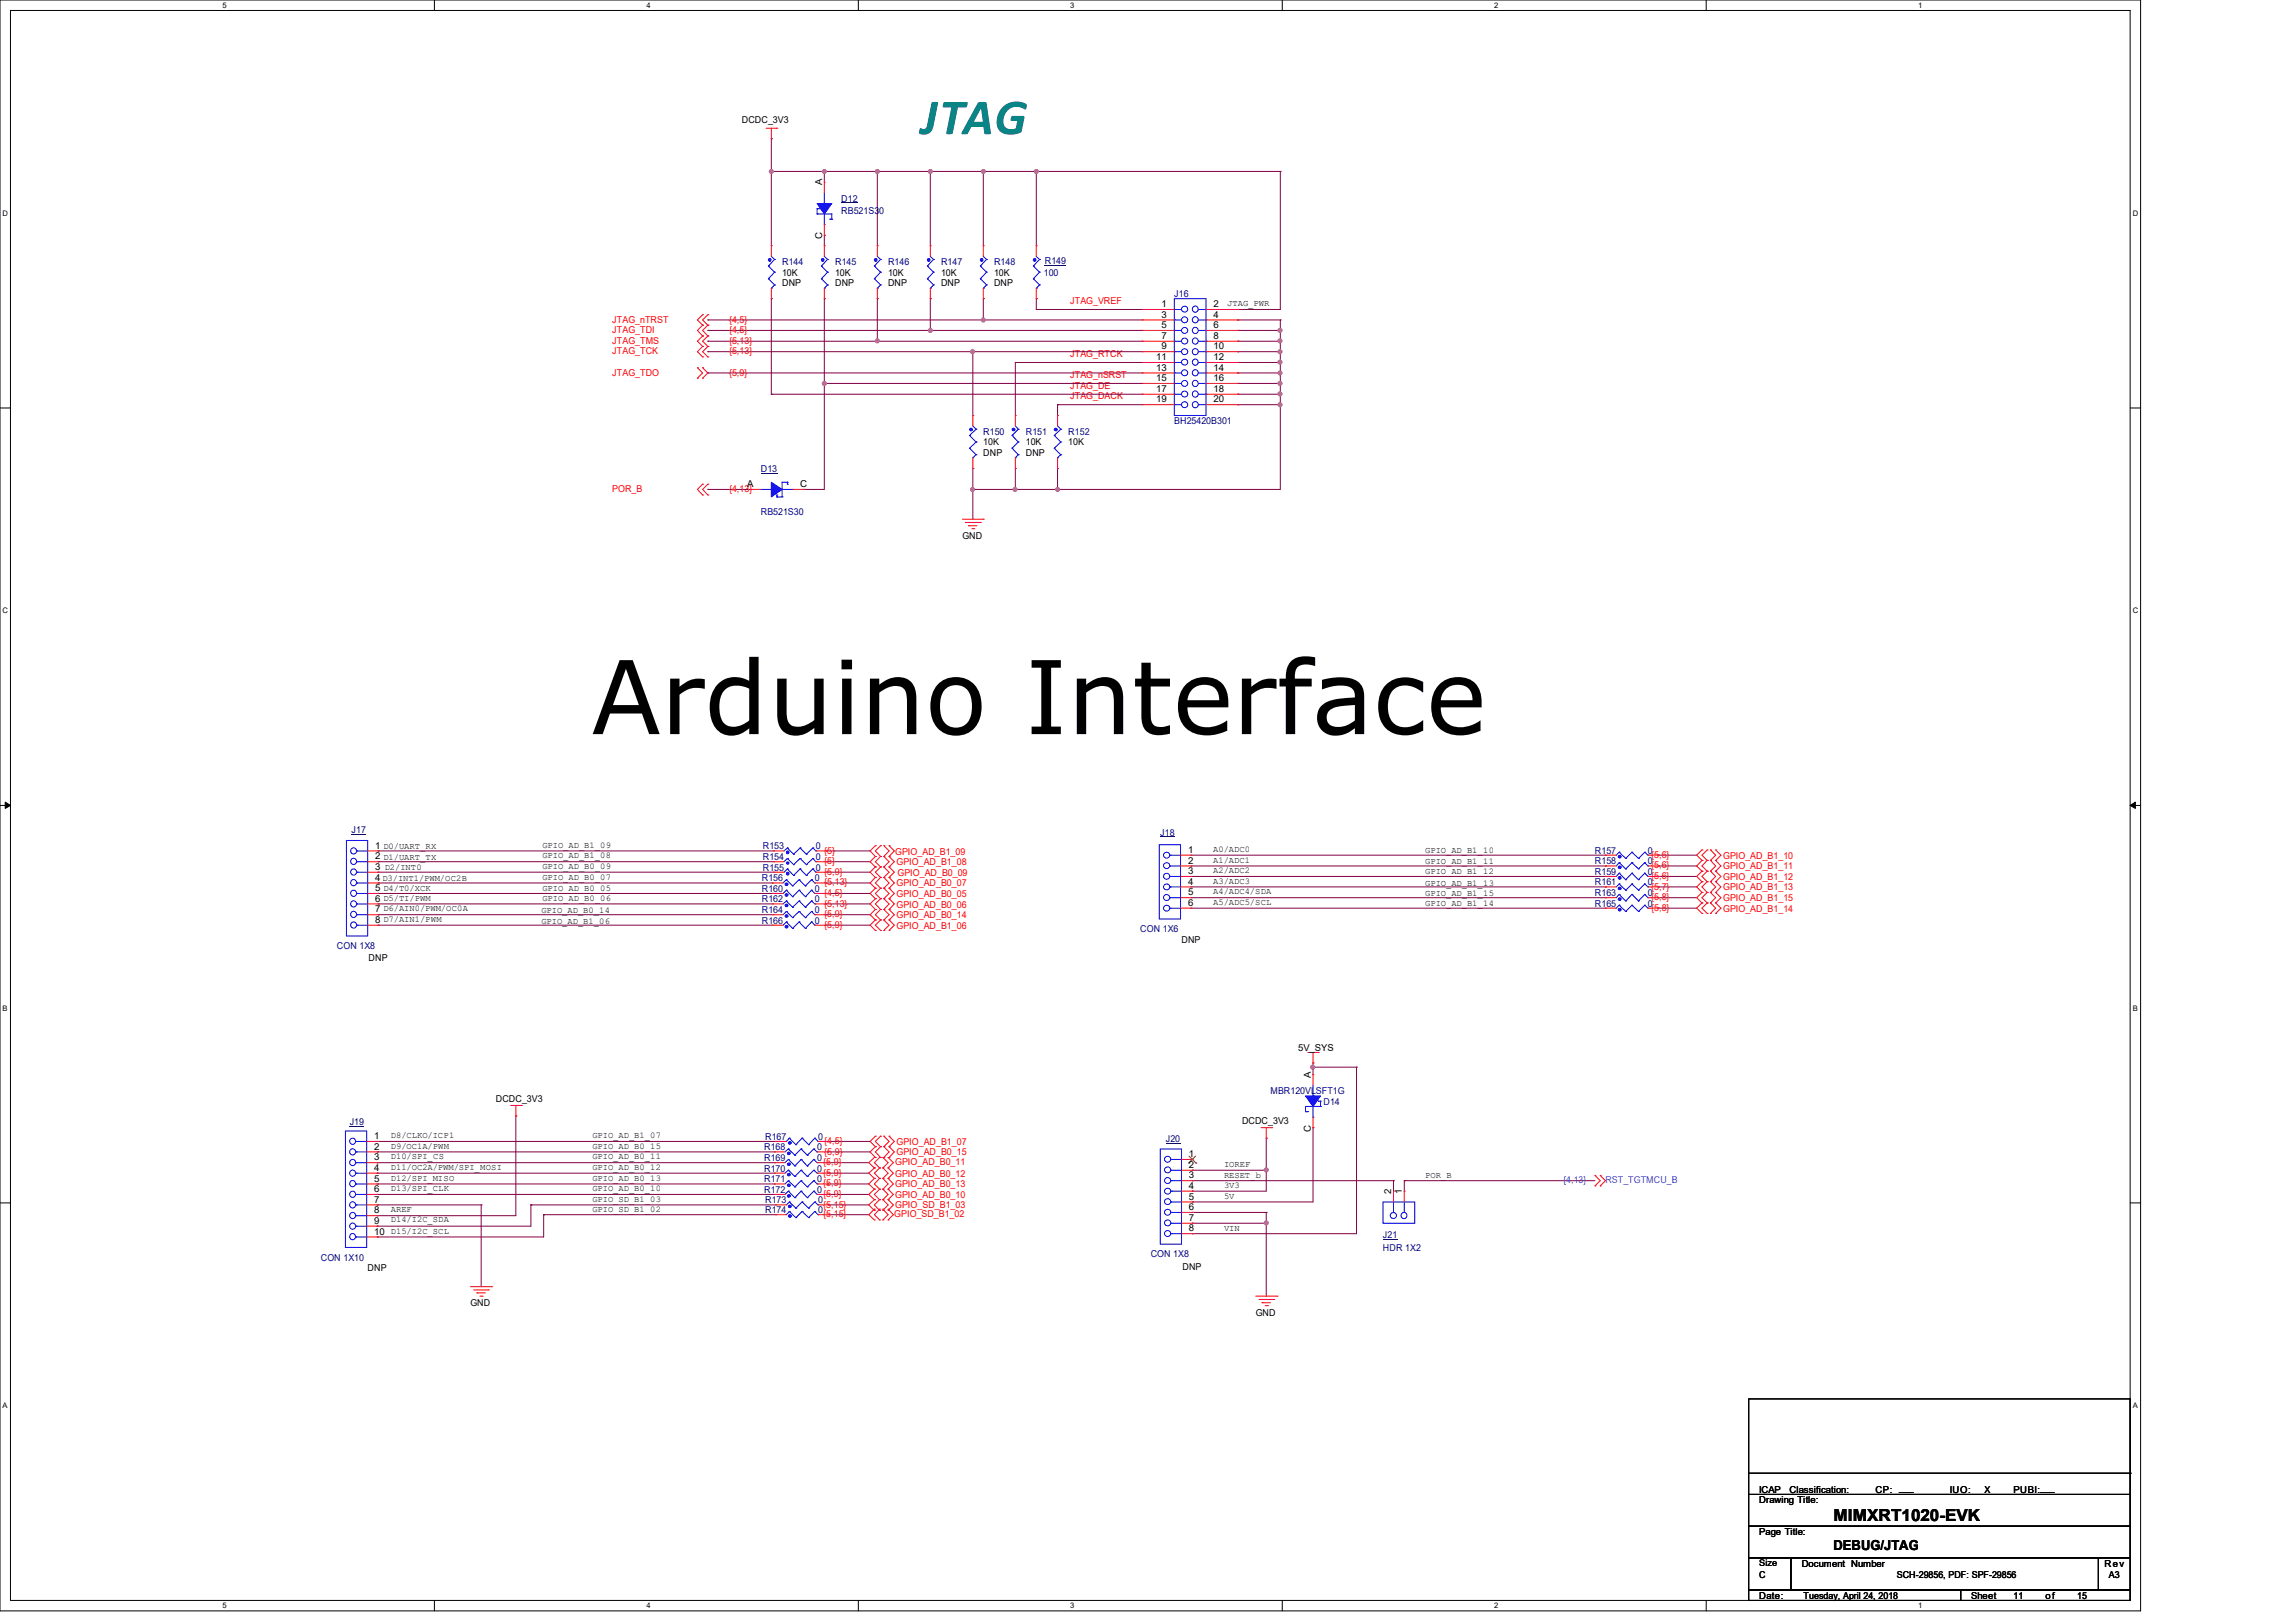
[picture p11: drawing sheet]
<svg xmlns="http://www.w3.org/2000/svg" width="297mm" height="210mm" viewBox="0 0 297 210" stroke-linecap="round" stroke-linejoin="round" font-family="sans-serif">
<defs><g id="words">
<text font-size="13.2" x="76.5" y="95">Arduino Interface</text>
<text font-size="6.6" fill="#008080" x="119.2" y="17.4">JTAG</text>
<text font-size="2.2" x="237.3" y="196.8">MIMXRT1020-EVK</text>
<text font-size="1.8" x="237.3" y="200.5">DEBUG/JTAG</text>
<g font-size="1.2">
<text x="96" y="16">DCDC_3V3</text>
<text x="106.4" y="24" transform="rotate(-90 106.4 24)">A</text>
<text x="101.2" y="35.7">10K</text>
<text x="106.4" y="30.9" transform="rotate(-90 106.4 30.9)">C</text>
<text x="108.1" y="35.7">10K</text>
<text x="114.9" y="35.7">10K</text>
<text x="121.8" y="35.7">10K</text>
<text x="128.6" y="35.7">10K</text>
<text x="101.2" y="37">DNP</text>
<text x="108.1" y="37">DNP</text>
<text x="114.9" y="37">DNP</text>
<text x="121.8" y="37">DNP</text>
<text x="128.6" y="37">DNP</text>
<text x="150.3" y="39.8">1</text>
<text x="150.3" y="41.1">3</text>
<text x="157.1" y="39.8">2</text>
<text x="157.1" y="41.1">4</text>
<text x="149.6" y="46.6">11</text>
<text x="149.6" y="48">13</text>
<text x="150.3" y="42.5">5</text>
<text x="150.3" y="43.9">7</text>
<text x="150.3" y="45.2">9</text>
<text x="157.1" y="42.5">6</text>
<text x="157.1" y="43.9">8</text>
<text x="157.1" y="45.2">10</text>
<text x="157.1" y="46.6">12</text>
<text x="157.1" y="48">14</text>
<text x="149.6" y="49.3">15</text>
<text x="149.6" y="50.7">17</text>
<text x="149.6" y="52.1">19</text>
<text x="157.1" y="49.3">16</text>
<text x="157.1" y="50.7">18</text>
<text x="157.1" y="52.1">20</text>
<text x="127.3" y="57.6">10K</text>
<text x="127.3" y="59">DNP</text>
<text x="132.8" y="57.6">10K</text>
<text x="132.8" y="59">DNP</text>
<text x="138.3" y="57.6">10K</text>
<text x="96.7" y="63">A</text>
<text x="103.5" y="63">C</text>
<text x="124.5" y="69.7">GND</text>
<text x="48.6" y="109.8">1 D0/UART_RX</text>
<text x="48.6" y="111.2">2 D1/UART_TX</text>
<text x="48.6" y="112.6">3 D2/INT0</text>
<text x="48.6" y="114">4 D3/INT1/PWM/OC2B</text>
<text x="153.7" y="110.4">1</text>
<text x="153.7" y="111.8">2</text>
<text x="153.7" y="113.1">3</text>
<text x="48.6" y="115.3">5 D4/T0/XCK</text>
<text x="48.6" y="116.7">6 D5/TI/PWM</text>
<text x="48.6" y="118.1">7 D6/AIN0/PWM/OC0A</text>
<text x="48.6" y="119.4">8 D7/AIN1/PWM</text>
<text x="153.7" y="114.5">4</text>
<text x="153.7" y="115.9">5</text>
<text x="153.7" y="117.2">6</text>
<text x="47.7" y="124.4">DNP</text>
<text x="152.9" y="122">DNP</text>
<text x="168" y="136">5V_SYS</text>
<text x="64.2" y="142.5">DCDC_3V3</text>
<text x="169.6" y="139.4" transform="rotate(-90 169.6 139.4)">A</text>
<text x="48.4" y="147.4">1</text>
<text x="48.4" y="148.8">2</text>
<text x="153.9" y="149.7">1</text>
<text x="160.7" y="145.4">DCDC_3V3</text>
<text x="169.6" y="146.4" transform="rotate(-90 169.6 146.4)">C</text>
<text x="48.4" y="150.2">3</text>
<text x="48.4" y="151.5">4</text>
<text x="48.4" y="152.9">5</text>
<text x="48.4" y="154.3">6</text>
<text x="48.4" y="155.6">7</text>
<text x="153.9" y="151.1">2</text>
<text x="153.9" y="152.5">3</text>
<text x="153.9" y="153.8">4</text>
<text x="153.9" y="155.2">5</text>
<text x="180" y="154.6" transform="rotate(-90 180 154.6)">2</text>
<text x="181.4" y="154.6" transform="rotate(-90 181.4 154.6)">1</text>
<text x="48.4" y="157">8</text>
<text x="48.4" y="158.4">9</text>
<text x="48.4" y="159.8">10 D15/I2C_SCL</text>
<text x="153.9" y="156.6">6</text>
<text x="153.9" y="158">7</text>
<text x="153.9" y="159.3">8</text>
<text x="47.6" y="164.5">DNP</text>
<text x="153" y="164.3">DNP</text>
<text x="60.9" y="169">GND</text>
<text x="162.5" y="170.3">GND</text>
<text x="227.7" y="194.5">Drawing Title:</text>
<text x="227.7" y="193.2">ICAP</text>
<text x="231.6" y="193.2">Classification:</text>
<text x="242.7" y="193.2">CP:</text>
<text x="245.8" y="193">___</text>
<text x="252.4" y="193.2">IUO:</text>
<text x="256.2" y="193.2">_X_</text>
<text x="260.6" y="193.2">PUBI:___</text>
<text x="227.7" y="202.7">Size</text>
<text x="227.7" y="198.6">Page Title:</text>
<text x="233.2" y="202.7">Document Number</text>
<text x="272.4" y="202.7">Rev</text>
<text x="227.7" y="204.1">C</text>
<text x="227.7" y="206.9">Date:</text>
<text x="233.4" y="206.9">Tuesday, April 24, 2018</text>
<text x="245.5" y="204.1">SCH-29856, PDF: SPF-29856</text>
<text x="255.1" y="206.9">Sheet</text>
<text x="260.6" y="206.9">11</text>
<text x="264.7" y="206.9">of</text>
<text x="268.8" y="206.9">15</text>
<text x="272.9" y="204.1">A3</text>
</g>
<g font-size="1.2" fill="#000080">
<text x="108.9" y="26.1">D12</text>
<text x="108.9" y="27.7">RB521S30</text>
<text x="101.2" y="34.3">R144</text>
<text x="108.1" y="34.3">R145</text>
<text x="114.9" y="34.3">R146</text>
<text x="121.8" y="34.3">R147</text>
<text x="128.6" y="34.3">R148</text>
<text x="135.1" y="35.7">100</text>
<text x="135.2" y="34.2">R149</text>
<text x="152" y="38.4">J16</text>
<text x="127.3" y="56.3">R150</text>
<text x="132.8" y="56.3">R151</text>
<text x="138.3" y="56.3">R152</text>
<text x="152" y="54.9">BH25420B301</text>
<text x="98.5" y="61">D13</text>
<text x="98.5" y="66.7">RB521S30</text>
<text x="45.5" y="107.8">J17</text>
<text x="98.7" y="111.3">R154</text>
<text x="98.7" y="112.6">R155</text>
<text x="98.7" y="109.9">R153</text>
<text x="105.6" y="111.3">0</text>
<text x="105.6" y="112.6">0</text>
<text x="105.6" y="109.9">0</text>
<text x="150.2" y="108.1">J18</text>
<text x="206.4" y="110.4">R157</text>
<text x="206.4" y="111.8">R158</text>
<text x="206.4" y="113.2">R159</text>
<text x="213.3" y="110.4">0</text>
<text x="213.3" y="111.8">0</text>
<text x="213.3" y="113.2">0</text>
<text x="98.6" y="116.8">R162</text>
<text x="98.6" y="118.1">R164</text>
<text x="98.6" y="119.5">R166</text>
<text x="98.6" y="114">R156</text>
<text x="98.6" y="115.4">R160</text>
<text x="105.5" y="116.8">0</text>
<text x="105.5" y="118.1">0</text>
<text x="105.5" y="119.5">0</text>
<text x="105.5" y="114">0</text>
<text x="105.5" y="115.4">0</text>
<text x="206.4" y="115.9">R163</text>
<text x="206.4" y="117.3">R165</text>
<text x="206.4" y="114.6">R161</text>
<text x="213.3" y="115.9">0</text>
<text x="213.3" y="117.3">0</text>
<text x="213.3" y="114.6">0</text>
<text x="43.6" y="122.8">CON 1X8</text>
<text x="147.6" y="120.6">CON 1X6</text>
<text x="164.4" y="141.6">MBR120VLSFT1G</text>
<text x="171.3" y="143">D14</text>
<text x="45.3" y="145.5">J19</text>
<text x="98.9" y="148.8">R168</text>
<text x="99" y="147.5">R167</text>
<text x="105.7" y="148.8">0</text>
<text x="105.9" y="147.5">0</text>
<text x="150.9" y="147.7">J20</text>
<text x="98.9" y="151.6">R170</text>
<text x="98.9" y="154.3">R172</text>
<text x="98.9" y="150.2">R169</text>
<text x="98.9" y="152.9">R171</text>
<text x="99" y="155.7">R173</text>
<text x="105.7" y="151.6">0</text>
<text x="105.7" y="154.3">0</text>
<text x="105.7" y="150.2">0</text>
<text x="105.7" y="152.9">0</text>
<text x="105.9" y="155.7">0</text>
<text x="99" y="156.9">R174</text>
<text x="105.9" y="156.9">0</text>
<text x="179" y="160.2">J21</text>
<text x="179" y="161.9">HDR 1X2</text>
<text x="41.5" y="163.1">CON 1X10</text>
<text x="148.9" y="162.7">CON 1X8</text>
</g>
<g font-size="1.2" fill="#f00">
<text x="79.2" y="41.7">JTAG_nTRST</text>
<text x="94.4" y="41.7">{4,5}</text>
<text x="138.5" y="39.4">JTAG_VREF</text>
<text x="79.2" y="43.1">JTAG_TDI</text>
<text x="79.2" y="44.4">JTAG_TMS</text>
<text x="79.2" y="45.8">JTAG_TCK</text>
<text x="94.4" y="43.1">{4,5}</text>
<text x="94.4" y="44.4">{5,13}</text>
<text x="94.4" y="45.8">{5,13}</text>
<text x="138.5" y="46.2">JTAG_RTCK</text>
<text x="79.2" y="48.6">JTAG_TDO</text>
<text x="94.4" y="48.6">{5,9}</text>
<text x="138.5" y="51.7">JTAG_DACK</text>
<text x="138.5" y="50.3">JTAG_DE</text>
<text x="138.5" y="48.9">JTAG_nSRST</text>
<text x="79.2" y="63.7">POR_B</text>
<text x="94.4" y="63.7">{4,13}</text>
<text x="106.7" y="113.2">{5,9}</text>
<text x="106.7" y="111.8">{5}</text>
<text x="106.7" y="110.4">{5}</text>
<text x="115.9" y="110.6">GPIO_AD_B1_09</text>
<text x="116" y="112">GPIO_AD_B1_08</text>
<text x="116.2" y="113.3">GPIO_AD_B0_09</text>
<text x="213.7" y="111">{5,6}</text>
<text x="213.7" y="112.4">{5,6}</text>
<text x="213.7" y="113.7">{5,6}</text>
<text x="223" y="111.1">GPIO_AD_B1_10</text>
<text x="223" y="112.5">GPIO_AD_B1_11</text>
<text x="223" y="113.9">GPIO_AD_B1_12</text>
<text x="106.7" y="115.9">{4,5}</text>
<text x="106.7" y="117.3">{5,13}</text>
<text x="106.7" y="114.6">{5,13}</text>
<text x="106.7" y="118.7">{5,9}</text>
<text x="116" y="116.1">GPIO_AD_B0_05</text>
<text x="116" y="117.4">GPIO_AD_B0_06</text>
<text x="116" y="114.7">GPIO_AD_B0_07</text>
<text x="116" y="118.8">GPIO_AD_B0_14</text>
<text x="213.7" y="115.1">{5,7}</text>
<text x="213.7" y="117.9">{5,8}</text>
<text x="213.7" y="116.5">{5,8}</text>
<text x="223" y="115.2">GPIO_AD_B1_13</text>
<text x="223" y="118">GPIO_AD_B1_14</text>
<text x="223" y="116.6">GPIO_AD_B1_15</text>
<text x="106.7" y="120.1">{5,9}</text>
<text x="116" y="120.2">GPIO_AD_B1_06</text>
<text x="106.7" y="149.4">{5,9}</text>
<text x="106.7" y="148">{4,5}</text>
<text x="116" y="149.5">GPIO_AD_B0_15</text>
<text x="116" y="148.2">GPIO_AD_B1_07</text>
<text x="106.6" y="154.9">{5,9}</text>
<text x="106.6" y="153.5">{5,9}</text>
<text x="106.6" y="152.1">{5,9}</text>
<text x="106.6" y="150.7">{5,9}</text>
<text x="115.9" y="155">GPIO_AD_B0_10</text>
<text x="115.9" y="153.6">GPIO_AD_B0_13</text>
<text x="115.9" y="152.3">GPIO_AD_B0_12</text>
<text x="115.9" y="150.7">GPIO_AD_B0_11</text>
<text x="106.6" y="157.5">{5,15}</text>
<text x="106.6" y="156.3">{5,15}</text>
<text x="115.7" y="157.5">GPIO_SD_B1_02</text>
<text x="115.9" y="156.4">GPIO_SD_B1_03</text>
</g>
<g font-size="1.2" fill="#8000ff">
<text x="202.3" y="153.1">{4,13}</text>
<text x="207.8" y="153.1">RST_TGTMCU_B</text>
</g>
<g font-size="1.1">
<text x="158.8" y="39.6">JTAG_PWR</text>
<text x="70.2" y="109.7">GPIO_AD_B1_09</text>
<text x="70.2" y="111.1">GPIO_AD_B1_08</text>
<text x="70.2" y="112.5">GPIO_AD_B0_09</text>
<text x="70.2" y="113.8">GPIO_AD_B0_07</text>
<text x="157" y="110.3">A0/ADC0</text>
<text x="157" y="111.6">A1/ADC1</text>
<text x="157" y="113">A2/ADC2</text>
<text x="184.4" y="110.4">GPIO_AD_B1_10</text>
<text x="184.4" y="111.8">GPIO_AD_B1_11</text>
<text x="184.4" y="113.2">GPIO_AD_B1_12</text>
<text x="70.1" y="118.1">GPIO_AD_B0_14</text>
<text x="70.1" y="119.6">GPIO_AD_B1_06</text>
<text x="70.2" y="115.2">GPIO_AD_B0_05</text>
<text x="70.2" y="116.6">GPIO_AD_B0_06</text>
<text x="157" y="114.4">A3/ADC3</text>
<text x="157" y="115.7">A4/ADC4/SDA</text>
<text x="157" y="117.1">A5/ADC5/SCL</text>
<text x="184.4" y="114.7">GPIO_AD_B1_13</text>
<text x="184.4" y="115.9">GPIO_AD_B1_15</text>
<text x="184.4" y="117.3">GPIO_AD_B1_14</text>
<text x="50.6" y="147.3">D8/CLKO/ICP1</text>
<text x="50.6" y="148.7">D9/OC1A/PWM</text>
<text x="76.7" y="147.3">GPIO_AD_B1_07</text>
<text x="76.7" y="148.7">GPIO_AD_B0_15</text>
<text x="50.6" y="151.4">D11/OC2A/PWM/SPI_MOSI</text>
<text x="50.6" y="150">D10/SPI_CS</text>
<text x="50.6" y="152.8">D12/SPI_MISO</text>
<text x="50.6" y="154.2">D13/SPI_CLK</text>
<text x="76.7" y="150">GPIO_AD_B0_11</text>
<text x="76.7" y="151.4">GPIO_AD_B0_12</text>
<text x="76.7" y="152.8">GPIO_AD_B0_13</text>
<text x="76.7" y="154.2">GPIO_AD_B0_10</text>
<text x="76.7" y="155.5">GPIO_SD_B1_03</text>
<text x="158.4" y="151">IOREF</text>
<text x="158.4" y="152.4">RESET_b</text>
<text x="158.4" y="153.8">3V3</text>
<text x="158.4" y="155.1">5V</text>
<text x="184.4" y="152.4">POR_B</text>
<text x="50.6" y="156.9">AREF</text>
<text x="50.6" y="158.2">D14/I2C_SDA</text>
<text x="76.7" y="156.9">GPIO_SD_B1_02</text>
<text x="158.4" y="159.3">VIN</text>
</g>
<g font-size="1">
<text x="28.8" y="1">5</text>
<text x="83.7" y="1">4</text>
<text x="138.5" y="1">3</text>
<text x="193.4" y="1">2</text>
<text x="248.2" y="1">1</text>
<text x=".3" y="27.9">D</text>
<text x="276" y="27.9">D</text>
<text x=".3" y="79.4">C</text>
<text x="276" y="79.4">C</text>
<text x=".3" y="130.8">B</text>
<text x="276" y="130.8">B</text>
<text x=".3" y="182.2">A</text>
<text x="276" y="182.2">A</text>
<text x="28.8" y="208.1">5</text>
<text x="83.7" y="208.1">4</text>
<text x="138.5" y="208.1">3</text>
<text x="193.4" y="208.1">2</text>
<text x="248.2" y="208.1">1</text>
</g>
</g></defs>
<path d="M0 0h277v208.4h-277zM1.4 1.4h274.3v205.7h-274.3z" fill="none" stroke="#000" stroke-width=".13"/>
<g fill="#fff">
<path d="M28.8 .1h.5v1.1h-.5z"/>
<path d="M28.8 207.2h.5v1.1h-.5z"/>
</g>
<path d="M56.2 0v1.4M56.2 207.1v1.3" fill="none" stroke="#000" stroke-width=".13"/>
<g fill="#fff">
<path d="M83.7 .1h.5v1.1h-.5z"/>
<path d="M83.7 207.2h.5v1.1h-.5z"/>
</g>
<path d="M111.1 0v1.4M111.1 207.1v1.3" fill="none" stroke="#000" stroke-width=".13"/>
<g fill="#fff">
<path d="M138.5 .1h.6v1.1h-.6z"/>
<path d="M138.5 207.2h.6v1.1h-.6z"/>
</g>
<path d="M165.9 0v1.4M165.9 207.1v1.3" fill="none" stroke="#000" stroke-width=".13"/>
<g fill="#fff">
<path d="M193.4 .1h.5v1.1h-.5z"/>
<path d="M193.4 207.2h.5v1.1h-.5z"/>
</g>
<path d="M220.8 0v1.4M220.8 207.1v1.3" fill="none" stroke="#000" stroke-width=".13"/>
<g fill="#fff">
<path d="M248.2 .1h.6v1.1h-.6z"/>
<path d="M248.2 207.2h.6v1.1h-.6z"/>
<path d="M.3 27.1h.8v1.1h-.8z"/>
<path d="M276 27.1h.7v1.1h-.7z"/>
<path d="M.3 78.5h.8v1.1h-.8z"/>
<path d="M276 78.5h.7v1.1h-.7z"/>
</g>
<path d="M0 52.8h1.4M275.7 52.8h1.3" fill="none" stroke="#000" stroke-width=".13"/>
<g fill="#fff">
<path d="M.3 129.9h.7v1.1h-.7z"/>
<path d="M276 129.9h.6v1.1h-.6z"/>
</g>
<path d="M0 104.2h1.4M275.7 104.2h1.3" fill="none" stroke="#000" stroke-width=".13"/>
<path d="M.7 103.8l.7 .4-.7 .4zM275.7 104.2l.7-.4v.8z" fill="#000" stroke="#000" stroke-width=".13"/>
<g fill="#fff">
<path d="M.3 181.4h.7v1.1h-.7z"/>
<path d="M276 181.4h.6v1.1h-.6z"/>
</g>
<path d="M0 155.7h1.4M275.7 155.7h1.3M226.3 193.4h49.4v4.1h-49.4zM226.3 197.5h49.4v4.1h-49.4zM226.3 181h49.4v12.4h-49.4zM226.3 190.6h49.4M275.7 190.6h.1M226.3 201.6h5.5v4.1h-5.5zM226.3 205.7h27.4v1.4h-27.4zM231.8 201.6h39.8v4.1h-39.8zM253.7 205.7h22v1.4h-22zM271.6 201.6h4.1v4.1h-4.1z" fill="none" stroke="#000" stroke-width=".13"/>
<g fill="none" stroke="#800040" stroke-width=".13">
<path d="M99.8 17.9h.1M99.8 17.9v13.9M99.8 38.7h.1M99.8 22.2h.1M99.8 38.7v12.3M99.8 22.2h65.9M106.7 30.4h.1M106.7 22.2h.1M106.7 38.7h.1M106.7 22.2v1.4M106.7 30.4v1.4M106.7 38.7v24.6h-2.7"/>
<path d="M113.5 38.7h.1M113.5 22.2h.1M113.5 22.2v9.6M113.5 38.7v5.5M120.4 38.7h.1M120.4 22.2h.1M120.4 22.2v9.6M120.4 38.7v4.1M127.3 38.7h.1M127.3 22.2h.1M127.3 22.2v9.6M127.3 38.7v2.7"/>
<path d="M134.1 38.7h.1M134.1 22.2h.1M134.1 22.2v9.6M134.1 38.7v1.3M165.7 22.2h.1M165.7 22.2v17.8h-5.5M91.6 45.5h.1M91.6 48.3h.1M91.6 42.8h.1M91.6 41.4h.1M91.6 44.2h.1M91.6 41.4h56.2"/>
<path d="M91.6 45.5h56.2M91.6 44.2h56.2M91.6 42.8h56.2M91.6 48.3h56.2M99.8 51h.1M99.8 51h48M106.7 49.6h.1M106.7 49.6h41.1M113.5 44.2h.1M120.4 42.8h.1M125.9 45.5h.1M125.9 45.5v8.3"/>
<path d="M127.3 41.4h.1M131.4 46.9h.1M131.4 46.9h16.4M131.4 46.9v6.9M134.1 40h.1M134.1 40h13.7M136.9 52.4h.1M136.9 52.4h10.9M136.9 52.4v1.4M160.2 40h.1M160.2 52.4h.1M160.2 41.4h.1"/>
<path d="M160.2 46.9h.1M160.2 45.5h.1M160.2 44.2h.1M160.2 42.8h.1M160.2 49.6h.1M160.2 51h.1M160.2 48.3h.1M160.2 52.4h5.5M160.2 41.4h5.5M160.2 46.9h5.5M160.2 45.5h5.5M160.2 44.2h5.5"/>
<path d="M160.2 42.8h5.5M160.2 49.6h5.5M160.2 51h5.5M160.2 48.3h5.5M165.7 52.4h.1M165.7 46.9h.1M165.7 41.4h.1M165.7 42.8h.1M165.7 44.2h.1M165.7 51h.1M165.7 49.6h.1M165.7 48.3h.1"/>
<path d="M165.7 45.5h.1M165.7 41.4v21.9h-39.8M91.6 63.3h.1M91.6 63.3h5.5M104 63.3h.1M125.9 60.6h.1M125.9 63.3h.1M125.9 60.6v6.6M131.4 60.6h.1M131.4 63.3h.1M131.4 60.6v2.7M136.9 60.6h.1"/>
<path d="M136.9 63.3h.1M136.9 60.6v2.7M48.9 115.6h.1M48.9 112.9h.1M48.9 117h.1M48.9 119.7h.1M48.9 118.4h.1M48.9 114.3h.1M48.9 111.5h.1M48.9 110.1h.1M48.9 114.3h51.1M48.9 110.1h51.2"/>
<path d="M48.9 111.5h51.2M48.9 112.9h51.2M48.9 115.6h51.1M48.9 117h51.1M48.9 118.4h51.1M48.9 119.7h51.1M106.8 114.3h.1M106.8 115.6h.1M106.8 117h.1M106.8 118.4h.1M106.8 119.7h.1M106.8 114.3h5.8"/>
<path d="M106.8 115.6h5.8M106.8 117h5.8M106.8 118.4h5.8M106.8 119.7h5.8M107 110.1h.1M107 111.5h.1M107 112.9h.1M107 110.1h5.6M107 111.5h5.6M107 112.9h5.6M154.1 116.2h53.7M154.1 117.5h53.7"/>
<path d="M154.1 110.7h53.7M154.1 112.1h53.7M154.1 113.4h53.7M154.1 114.8h53.7M207.8 116.2h.1M207.8 117.5h.1M207.8 110.7h.1M207.8 112.1h.1M207.8 113.4h.1M207.8 114.8h.1M214.6 110.7h.1M214.6 112.1h.1"/>
<path d="M214.6 113.4h.1M214.6 114.8h.1M214.6 116.2h.1M214.6 117.5h.1M214.6 116.2h5M214.6 117.5h5M214.6 110.7h5M214.6 112.1h5M214.6 113.4h5M214.6 114.8h5M169.9 137.5h.1M169.9 138.1h.1"/>
<path d="M169.9 137.5v1.6M169.9 138.1h5.7M175.6 138.1h.1M175.6 138.1v21.5h-21.3M48.8 158.7h.1M48.8 149.1h.1M48.8 154.6h.1M48.8 150.5h.1M48.8 153.2h.1M48.8 151.8h.1M48.8 155.9h.1M48.8 157.3h.1"/>
<path d="M48.8 155.9h13.5M48.8 153.2h51.4M48.8 151.8h51.4M48.8 154.6h51.4M48.8 150.5h51.4M48.8 147.7h51.6M48.8 149.1h51.4M62.3 155.9h.1M62.3 155.9v10.6M66.8 144.4h.1M66.8 144.4v12.9h-18M68.7 155.9h.1"/>
<path d="M68.7 155.9v2.8h-19.9M68.7 155.9h31.7M70.4 157.2h.1M70.4 157.2h30M70.4 157.2v2.9h-21.6M100.4 147.7h.1M107.1 153.2h.1M107.1 151.8h.1M107.1 154.6h.1M107.1 150.5h.1M107.1 149.1h.1M107.1 153.2h5.3"/>
<path d="M107.1 151.8h5.3M107.1 154.6h5.3M107.1 150.5h5.3M107.1 149.1h5.5M107.2 155.9h.1M107.2 157.2h.1M107.2 147.7h.1M107.2 155.9h5.2M107.2 157.2h5.2M107.2 147.7h5.4M154.3 152.8h.1M154.3 154.1h.1"/>
<path d="M154.3 155.5h.1M154.3 156.9h.1M154.3 158.3h.1M154.3 151.4h.1M154.3 159.6h.1M154.3 152.8h26M154.3 156.9h9.6M154.3 158.3h9.6M154.3 151.4h9.6M163.9 151.4h.1M163.9 158.3h.1M163.9 156.9h.1"/>
<path d="M163.9 147.3h.1M163.9 147.3v6.8h-9.6M163.9 156.9v10.8M169.9 145.9h.1M169.9 145.9v9.6h-15.6M180.3 152.8h.1M180.3 152.8v1.3M181.7 152.8h.1M181.7 152.8h24.7M181.7 152.8v1.3M48.8 160.1h.1"/>
</g>
<g fill="#f0f" stroke="#f0f" stroke-width=".13">
<circle cx="165.7" cy="49.6" r=".25"/>
<circle cx="165.7" cy="48.3" r=".25"/>
<circle cx="127.3" cy="41.4" r=".25"/>
<circle cx="127.3" cy="22.2" r=".25"/>
<circle cx="113.5" cy="22.2" r=".25"/>
<circle cx="106.7" cy="22.2" r=".25"/>
<circle cx="99.8" cy="22.2" r=".25"/>
<circle cx="120.4" cy="22.2" r=".25"/>
<circle cx="113.5" cy="44.1" r=".25"/>
<circle cx="120.4" cy="42.8" r=".25"/>
<circle cx="125.9" cy="45.5" r=".25"/>
<circle cx="165.7" cy="52.4" r=".25"/>
<circle cx="165.7" cy="44.1" r=".25"/>
<circle cx="165.7" cy="42.8" r=".25"/>
<circle cx="165.7" cy="51" r=".25"/>
<circle cx="165.7" cy="46.9" r=".25"/>
<circle cx="165.7" cy="45.5" r=".25"/>
<circle cx="134.1" cy="22.2" r=".25"/>
<circle cx="131.4" cy="63.3" r=".25"/>
<circle cx="125.9" cy="63.3" r=".25"/>
<circle cx="136.9" cy="63.3" r=".25"/>
<circle cx="106.7" cy="49.6" r=".25"/>
<circle cx="163.9" cy="151.4" r=".25"/>
<circle cx="163.9" cy="158.2" r=".25"/>
<circle cx="169.9" cy="138.1" r=".25"/>
</g>
<g fill="none" stroke="#f00" stroke-width=".13">
<path d="M99.1 16.6h1.4M99.8 17.9h.1M99.8 16.6v1.3M100.5 16.6h.1M120.4 31.8h.1M120.4 38.7h.1M120.4 31.8v1.4M120.4 37.3v1.4M90.3 47.6h.1M90.3 48.9h.1M90.3 47.6l.6 .7-.6 .6M90.9 48.9h.1"/>
<path d="M90.9 47.6h.1M90.9 40.7h.1M90.9 42.1h.1M90.9 43.5h.1M90.9 44.8h.1M90.9 46.2h.1M90.9 47.6l.7 .7-.7 .6M90.9 40.7l-.6 .7 .6 .7M90.9 42.1l-.6 .7 .6 .7M90.9 43.5l-.6 .7 .6 .6M90.9 44.8l-.6 .7 .6 .7M91.6 40.7h.1"/>
<path d="M91.6 42.1h.1M91.6 43.5h.1M91.6 44.8h.1M91.6 46.2h.1M91.6 40.7l-.7 .7 .7 .7M91.6 42.1l-.7 .7 .7 .7M91.6 43.5l-.7 .7 .7 .6M91.6 44.8l-.7 .7 .7 .7M90.9 62.7h.1M90.9 64.1h.1M90.9 62.7l-.6 .6 .6 .8M91.6 62.7h.1"/>
<path d="M91.6 64.1h.1M91.6 62.7l-.7 .6 .7 .8M124.5 67.2h2.8M124.9 67.6h2M125.3 68h.1M125.3 68h1.1M125.8 68.4h.2M126 68.4h.1M126.9 67.6h.1M127.3 67.2h.1M113.3 114.9h.1M113.3 116.3h.1"/>
<path d="M113.3 117.7h.1M113.3 113.5h.1M113.3 112.2h.1M113.3 110.8h.1M113.3 109.4h.1M113.3 119h.1M113.3 114.9l-.7 .7 .7 .7M113.3 116.3l-.7 .7 .7 .7M113.3 113.5l-.7 .8 .7 .6M113.3 112.2l-.7 .7 .7 .6M113.3 110.8l-.7 .7 .7 .7M113.3 109.4l-.7 .7 .7 .7"/>
<path d="M113.3 119l-.7 .7 .7 .7M113.3 117.7l-.7 .7 .7 .6M114 116.3h.1M114 114.9h.1M114 117.7h.1M114 113.5h.1M114 112.2h.1M114 110.8h.1M114 109.4h.1M114 119h.1M114 114.9l-.7 .7 .7 .7M114 116.3l-.7 .7 .7 .7"/>
<path d="M114 113.5l-.7 .8 .7 .6M114 112.2l-.7 .7 .7 .6M114 110.8l-.7 .7 .7 .7M114 109.4l-.7 .7 .7 .7M114 119l-.7 .7 .7 .7M114 117.7l-.7 .7 .7 .6M114.4 116.3h.1M114.4 114.9h.1M114.4 117.7h.1M114.4 113.5h.1M114.4 112.2h.1M114.4 110.8h.1"/>
<path d="M114.4 109.4h.1M114.4 119h.1M114.4 114.9l.7 .7-.7 .7M114.4 116.3l.7 .7-.7 .7M114.4 113.5l.7 .8-.7 .6M114.4 112.2l.7 .7-.7 .6M114.4 110.8l.7 .7-.7 .7M114.4 109.4l.7 .7-.7 .7M114.4 119l.7 .7-.7 .7M114.4 117.7l.7 .7-.7 .6M115.1 114.9h.1M115.1 116.3h.1"/>
<path d="M115.1 117.7h.1M115.1 113.5h.1M115.1 112.2h.1M115.1 110.8h.1M115.1 109.4h.1M115.1 119h.1M115.1 114.9l.6 .7-.6 .7M115.1 116.3l.6 .7-.6 .7M115.1 113.5l.6 .8-.6 .6M115.1 112.2l.6 .7-.6 .6M115.1 110.8l.6 .7-.6 .7M115.1 109.4l.6 .7-.6 .7"/>
<path d="M115.1 119l.6 .7-.6 .7M115.1 117.7l.6 .7-.6 .6M207.8 116.2h.1M207.8 116.2h1.4M213.3 116.2h1.3M214.6 116.2h.1M220.3 110h.1M220.3 111.3h.1M220.3 112.7h.1M220.3 114.1h.1M220.3 115.5h.1M220.3 116.8h.1"/>
<path d="M220.3 118.2h.1M220.3 110l-.7 .7 .7 .6M220.3 111.3l-.7 .8 .7 .6M220.3 112.7l-.7 .7 .7 .7M220.3 114.1l-.7 .7 .7 .7M220.3 116.8l-.7 .7 .7 .7M220.3 115.5l-.7 .7 .7 .6M220.9 111.3h.1M220.9 110h.1M220.9 112.7h.1M220.9 114.1h.1M220.9 115.5h.1"/>
<path d="M220.9 118.2h.1M220.9 116.8h.1M220.9 110l-.6 .7 .6 .6M220.9 111.3l-.6 .8 .6 .6M220.9 112.7l-.6 .7 .6 .7M220.9 114.1l-.6 .7 .6 .7M220.9 116.8l-.6 .7 .6 .7M220.9 115.5l-.6 .7 .6 .6M221.4 111.3h.1M221.4 110h.1M221.4 112.7h.1M221.4 114.1h.1"/>
<path d="M221.4 115.5h.1M221.4 118.2h.1M221.4 116.8h.1M221.4 110l.6 .7-.6 .6M221.4 111.3l.6 .8-.6 .6M221.4 112.7l.6 .7-.6 .7M221.4 114.1l.6 .7-.6 .7M221.4 116.8l.6 .7-.6 .7M221.4 115.5l.6 .7-.6 .6M222 110h.1M222 111.3h.1M222 112.7h.1"/>
<path d="M222 114.1h.1M222 115.5h.1M222 116.8h.1M222 118.2h.1M222 110l.7 .7-.7 .6M222 111.3l.7 .8-.7 .6M222 112.7l.7 .7-.7 .7M222 114.1l.7 .7-.7 .7M222 116.8l.7 .7-.7 .7M222 115.5l.7 .7-.7 .6M113.3 120.4h.1M114 120.4h.1"/>
<path d="M114.4 120.4h.1M115.1 120.4h.1M169.2 136.2h1.4M169.9 137.5h.1M169.9 136.2v1.3M170.6 136.2h.1M66.1 143h1.4M66.8 144.4h.1M66.8 143v1.4M67.5 143h.1M113.2 156.5h.1M113.2 157.9h.1"/>
<path d="M113.2 155.2h.1M113.2 156.6h.1M113.2 153.9h.1M113.2 152.5h.1M113.2 151.1h.1M113.2 149.8h.1M113.2 156.5l-.8 .7 .8 .7M113.2 155.2l-.8 .7 .8 .7M113.2 153.9l-.8 .7 .8 .6M113.2 152.5l-.8 .7 .8 .7M113.2 151.1l-.8 .7 .8 .7M113.2 149.8l-.8 .7 .8 .6"/>
<path d="M113.3 148.4h.1M113.3 149.8h.1M113.3 147h.1M113.3 148.4l-.7 .7 .7 .7M113.3 147l-.7 .7 .7 .7M113.8 157.9h.1M113.8 156.5h.1M113.8 156.6h.1M113.8 155.2h.1M113.8 153.9h.1M113.8 152.5h.1M113.8 151.1h.1"/>
<path d="M113.8 149.8h.1M113.8 156.5l-.6 .7 .6 .7M113.8 155.2l-.6 .7 .6 .7M113.8 153.9l-.6 .7 .6 .6M113.8 152.5l-.6 .7 .6 .7M113.8 151.1l-.6 .7 .6 .7M113.8 149.8l-.6 .7 .6 .6M114 149.8h.1M114 148.4h.1M114 147h.1M114 148.4l-.7 .7 .7 .7M114 147l-.7 .7 .7 .7"/>
<path d="M114.3 157.9h.1M114.3 156.5h.1M114.3 156.6h.1M114.3 155.2h.1M114.3 153.9h.1M114.3 152.5h.1M114.3 151.1h.1M114.3 149.8h.1M114.3 156.5l.6 .7-.6 .7M114.3 155.2l.6 .7-.6 .7M114.3 153.9l.6 .7-.6 .6M114.3 152.5l.6 .7-.6 .7"/>
<path d="M114.3 151.1l.6 .7-.6 .7M114.3 149.8l.6 .7-.6 .6M114.4 149.8h.1M114.4 148.4h.1M114.4 147h.1M114.4 148.4l.7 .7-.7 .7M114.4 147l.7 .7-.7 .7M114.9 156.5h.1M114.9 157.9h.1M114.9 155.2h.1M114.9 156.6h.1M114.9 153.9h.1"/>
<path d="M114.9 152.5h.1M114.9 151.1h.1M114.9 149.8h.1M114.9 156.5l.7 .7-.7 .7M114.9 155.2l.7 .7-.7 .7M114.9 153.9l.7 .7-.7 .6M114.9 152.5l.7 .7-.7 .7M114.9 151.1l.7 .7-.7 .7M114.9 149.8l.7 .7-.7 .6M115.1 148.4h.1M115.1 149.8h.1M115.1 147h.1"/>
<path d="M115.1 148.4l.6 .7-.6 .7M115.1 147l.6 .7-.6 .7M163.2 145.9h1.4M163.9 147.3h.1M163.9 145.9v1.4M164.6 145.9h.1M206.4 152.1h.1M206.4 153.5h.1M206.4 152.1l.7 .7-.7 .7M207.1 153.5h.1M207.1 152.1h.1M207.1 152.1l.7 .7-.7 .7"/>
<path d="M60.9 166.5h2.7M61.3 166.9h1.9M61.7 167.3h.1M61.7 167.3h1.1M62.1 167.7h.3M62.4 167.7h.1M63.2 166.9h.1M63.6 166.5h.1M162.5 167.7h2.8M162.9 168.1h1.9M163.3 168.6h.1M163.3 168.6h1.1"/>
<path d="M163.7 169h.3M164 169h.1M164.8 168.1h.1M165.3 167.7h.1"/>
</g>
<g fill="none" stroke="#00f" stroke-width=".13">
<path d="M120 34.4h.1M120 36.1h.1M120 34.4l.8 .8M120 36.1l.8 .8M120.4 37.3h.1M120.4 33.2l.4 .4M120.8 33.6h.1M120.8 35.2h.1M120.8 36.9h.1M120.8 33.6l-.8 .8M120.8 35.2l-.8 .9M120.8 36.9l-.4 .4"/>
<path d="M209.5 115.7h.1M209.5 115.7l-.3 .5M209.5 115.7l.9 .9M210.4 116.6h.1M211.2 115.7h.1M211.2 115.7l-.8 .9M211.2 115.7l.8 .9M212 116.6h.1M212.9 115.7h.1M212.9 115.7l-.9 .9M212.9 115.7l.4 .5M213.3 116.2h.1"/>
<path d="M44.7 146.3h2.8v15.1h-2.8zM46.1 147.7h.1M46.1 149.1h.1M46.1 150.5h.1M46.1 151.8h.1M46.1 153.2h.1M46.1 154.6h.1M46.1 155.9h.1M46.1 157.3h.1M46.1 158.7h.1M46.1 147.7h1.4M46.1 149.1h1.4"/>
<path d="M46.1 150.5h1.4M46.1 151.8h1.4M46.1 153.2h1.4M46.1 154.6h1.4M46.1 155.9h1.4M46.1 157.3h1.4M46.1 158.7h1.4M46.1 160.1h.1M46.1 160.1h1.4"/>
<circle cx="45.6" cy="150.4" r=".39"/>
<circle cx="45.6" cy="154.5" r=".39"/>
<circle cx="45.6" cy="147.7" r=".39"/>
<circle cx="45.6" cy="151.8" r=".39"/>
<circle cx="45.6" cy="157.3" r=".39"/>
<circle cx="45.6" cy="155.9" r=".39"/>
<circle cx="45.6" cy="158.7" r=".39"/>
<circle cx="45.6" cy="149.1" r=".39"/>
<circle cx="45.6" cy="153.2" r=".39"/>
<circle cx="45.6" cy="160" r=".39"/>
</g>
<g fill="#00f" stroke="#00f" stroke-width=".13">
<circle cx="120.2" cy="33.6" r=".18"/>
<circle cx="209.6" cy="116.4" r=".18"/>
</g>
<path d="M45.3 145.7h1.8v.1h-1.8z" fill="#000080"/>
<g fill="none" stroke="#f00" stroke-width=".13">
<path d="M106.7 23.6h.1M106.7 30.4h.1M106.7 23.6v1.3M106.7 29v1.4M127.3 31.8h.1M127.3 38.7h.1M127.3 31.8v1.4M127.3 37.3v1.4M134.1 31.8h.1M134.1 38.7h.1M134.1 31.8v1.4M134.1 37.3v1.4"/>
<path d="M125.9 53.8h.1M125.9 53.8v1.3M125.9 59.2v1.4M131.4 53.8h.1M131.4 53.8v1.3M131.4 59.2v1.4M136.9 53.8h.1M136.9 53.8v1.3M136.9 59.2v1.4M147.8 40h.1M147.8 41.4h.1M147.8 42.8h.1"/>
<path d="M147.8 44.2h.1M147.8 45.5h.1M147.8 46.9h.1M147.8 48.3h.1M147.8 49.6h.1M147.8 51h.1M147.8 52.4h.1M147.8 40h4.2M147.8 41.4h4.2M147.8 42.8h4.2M147.8 44.2h4.2M147.8 45.5h4.2"/>
<path d="M147.8 46.9h4.2M147.8 48.3h4.2M147.8 49.6h4.2M147.8 51h4.2M147.8 52.4h4.2M156.1 40h4.1M156.1 41.4h4.1M156.1 42.8h4.1M156.1 44.2h4.1M156.1 45.5h4.1M156.1 46.9h4.1M156.1 48.3h4.1"/>
<path d="M156.1 49.6h4.1M156.1 51h4.1M156.1 52.4h4.1M160.2 40h.1M160.2 41.4h.1M160.2 42.8h.1M160.2 44.2h.1M160.2 45.5h.1M160.2 46.9h.1M160.2 48.3h.1M160.2 49.6h.1M160.2 51h.1"/>
<path d="M160.2 52.4h.1M97.1 63.3h.1M97.1 63.3h1.4M102.6 63.3h1.4M104 63.3h.1M125.9 60.6h.1M131.4 60.6h.1M136.9 60.6h.1M100 117h.1M100 118.4h.1M100 119.7h.1M100 117h1.3"/>
<path d="M100 118.4h1.3M100 119.7h1.3M100.1 111.5h.1M100.1 111.5h1.4M105.5 117h1.3M105.5 118.4h1.3M105.5 119.7h1.3M105.6 111.5h1.4M106.8 117h.1M106.8 118.4h.1M106.8 119.7h.1M107 111.5h.1"/>
<path d="M207.8 117.5h.1M207.8 110.7h.1M207.8 112.1h.1M207.8 117.5h1.4M207.8 110.7h1.4M207.8 112.1h1.4M213.3 117.5h1.3M213.3 110.7h1.3M213.3 112.1h1.3M214.6 117.5h.1M214.6 110.7h.1M214.6 112.1h.1"/>
<path d="M169.9 139.1h.1M169.9 139.1v1.3M47.5 147.7h1.3M47.5 149.1h1.3M47.5 150.5h1.3M47.5 151.8h1.3M47.5 153.2h1.3M47.5 154.6h1.3M47.5 155.9h1.3M47.5 157.3h1.3M47.5 158.7h1.3M48.8 147.7h.1"/>
<path d="M48.8 149.1h.1M48.8 150.5h.1M48.8 151.8h.1M48.8 153.2h.1M48.8 154.6h.1M48.8 155.9h.1M48.8 157.3h.1M48.8 158.7h.1M100.2 151.8h.1M100.2 154.6h.1M100.2 151.8h1.4M100.2 154.6h1.4"/>
<path d="M100.4 147.7h.1M100.4 147.7h1.4M105.7 151.8h1.4M105.7 154.6h1.4M105.9 147.7h1.3M107.1 151.8h.1M107.1 154.6h.1M107.2 147.7h.1M169.9 145.9h.1M169.9 144.6v1.3M47.5 160.1h1.3M48.8 160.1h.1"/>
</g>
<g fill="none" stroke="#00f" stroke-width=".13">
<path d="M105.7 27.7h.1M105.7 27h.1M105.7 27.7h2v.7M105.7 27v.7M105.7 27h.3M106 27h.1M106.7 26.3h.1M106.7 29h.1M106.7 24.9v1.4M106.7 27.7v1.3M107.4 28.4h.1M107.4 28.4h.3"/>
<path d="M107.7 28.4h.1M126.9 34.4h.1M126.9 36.1h.1M126.9 34.4l.8 .8M126.9 36.1l.8 .8M127.3 37.3h.1M127.3 33.2l.4 .4M127.7 33.6h.1M127.7 35.2h.1M127.7 36.9h.1M127.7 33.6l-.8 .8M127.7 35.2l-.8 .9"/>
<path d="M127.7 36.9l-.4 .4M133.7 34.4h.1M133.7 36.1h.1M133.7 34.4l.8 .8M133.7 36.1l.8 .8M134.1 37.3h.1M134.1 33.2l.4 .4M134.5 33.6h.1M134.5 35.2h.1M134.5 36.9h.1M134.5 33.6l-.8 .8M134.5 35.2l-.8 .9"/>
<path d="M134.5 36.9l-.4 .4M152 38.7h4.1v15.1h-4.1zM125.5 56.3h.1M125.5 58h.1M125.5 56.3l.8 .9M125.5 58l.8 .8M125.9 59.2h.1M125.9 55.1l.4 .4M126.3 55.5h.1M126.3 57.2h.1M126.3 58.8h.1M126.3 55.5l-.8 .8"/>
<path d="M126.3 57.2l-.8 .8M126.3 58.8l-.4 .4M131 56.3h.1M131 58h.1M131 56.3l.8 .9M131 58l.8 .8M131.4 59.2h.1M131.4 55.1l.4 .4M131.8 55.5h.1M131.8 57.2h.1M131.8 58.8h.1M131.8 55.5l-.8 .8"/>
<path d="M131.8 57.2l-.8 .8M131.8 58.8l-.4 .4M136.4 56.3h.1M136.4 58h.1M136.4 56.3l.9 .9M136.4 58l.9 .8M136.9 59.2h.1M136.9 55.1l.4 .4M137.3 55.5h.1M137.3 57.2h.1M137.3 58.8h.1M137.3 55.5l-.9 .8"/>
<path d="M137.3 57.2l-.9 .8M137.3 58.8l-.4 .4M152 40h.1M152 41.4h.1M152 42.8h.1M152 44.2h.1M152 45.5h.1M152 46.9h.1M152 48.3h.1M152 49.6h.1M152 51h.1M152 52.4h.1"/>
<path d="M152 40h.9M152 41.4h.9M152 42.8h.9M152 44.2h.9M152 45.5h.9M152 46.9h.9M152 48.3h.9M152 49.6h.9M152 51h.9M152 52.4h.9M155.1 52.4h.1M155.1 40h1"/>
<path d="M155.1 41.4h1M155.1 42.8h1M155.1 44.2h1M155.1 45.5h1M155.1 46.9h1M155.1 48.3h1M155.1 49.6h1M155.1 51h1M155.1 52.4h1M156.1 41.4h.1M156.1 40h.1M156.1 42.8h.1"/>
<path d="M156.1 44.2h.1M156.1 45.5h.1M156.1 46.9h.1M156.1 48.3h.1M156.1 49.6h.1M156.1 51h.1M98.5 63.3h1.3M99.8 63.3h.1M100.5 64.3h.1M100.5 64.1h.1M100.5 64.3h.7M100.5 64.1v.2"/>
<path d="M101.2 64.3h.1M101.2 63.3h1.4M101.9 62.4h.1M101.9 62.7h.1M101.9 62.4h-.7v1.9M101.9 62.4v.3M102.6 63.3h.1M101.8 116.6h.1M101.8 117.9h.1M101.8 119.3h.1M101.8 116.6l-.5 .4M101.8 116.6l.8 .8"/>
<path d="M101.8 117.9l-.5 .5M101.8 117.9l.8 .8M101.8 119.3l-.5 .4M101.8 119.3l.8 .8M101.9 111.1h.1M101.9 111.1l-.4 .4M101.9 111.1l.8 .8M102.6 117.4h.1M102.6 118.7h.1M102.7 111.9h.1M103.4 116.6h.1M103.4 117.9h.1"/>
<path d="M103.4 119.3h.1M103.4 116.6l-.8 .8M103.4 116.6l.8 .8M103.4 117.9l-.8 .8M103.4 117.9l.8 .8M103.4 119.3l-.8 .8M103.4 119.3l.8 .8M103.5 111.1h.1M103.5 111.1l-.8 .8M103.5 111.1l.9 .8M104.2 117.4h.1M104.2 118.7h.1"/>
<path d="M104.4 111.9h.1M105 116.6h.1M105 117.9h.1M105 119.3h.1M105 116.6l-.8 .8M105 116.6l.5 .4M105 117.9l-.8 .8M105 117.9l.5 .5M105 119.3l-.8 .8M105 119.3l.5 .4M105.2 111.1h.1M105.2 111.1l-.8 .8"/>
<path d="M105.2 111.1l.4 .4M105.5 117h.1M105.5 118.4h.1M105.5 119.7h.1M105.6 111.5h.1M150 109.3h2.8v9.6h-2.8zM151.4 110.7h.1M151.4 112.1h.1M151.4 113.4h.1M151.4 114.8h.1M151.4 116.2h.1M151.4 117.5h.1"/>
<path d="M151.4 110.7h1.4M151.4 112.1h1.4M151.4 113.4h1.4M151.4 114.8h1.4M151.4 116.2h1.4M151.4 117.5h1.4M209.5 117.1h.1M209.5 110.3h.1M209.5 111.6h.1M209.5 117.1l-.3 .4M209.5 117.1l.9 .8M209.5 110.3l-.3 .4"/>
<path d="M209.5 110.3l.9 .8M209.5 111.6l-.3 .5M209.5 111.6l.9 .8M210.4 117.9h.1M210.4 111.1h.1M210.4 112.4h.1M211.2 117.1h.1M211.2 110.3h.1M211.2 111.6h.1M211.2 117.1l-.8 .8M211.2 117.1l.8 .8M211.2 110.3l-.8 .8"/>
<path d="M211.2 110.3l.8 .8M211.2 111.6l-.8 .8M211.2 111.6l.8 .8M212 117.9h.1M212 111.1h.1M212 112.4h.1M212.9 117.1h.1M212.9 110.3h.1M212.9 111.6h.1M212.9 117.1l-.9 .8M212.9 117.1l.4 .4M212.9 110.3l-.9 .8"/>
<path d="M212.9 110.3l.4 .4M212.9 111.6l-.9 .8M212.9 111.6l.4 .5M213.3 117.5h.1M213.3 110.7h.1M213.3 112.1h.1M102.6 120.1h.1M104.2 120.1h.1M102 151.4h.1M102 154.1h.1M102 151.4l-.4 .4M102 151.4l.9 .8"/>
<path d="M102 154.1l-.4 .5M102 154.1l.9 .9M102.2 147.3h.1M102.2 147.3l-.4 .4M102.2 147.3l.8 .8M102.9 152.2h.1M102.9 155h.1M103 148.1h.1M103.7 151.4h.1M103.7 154.1h.1M103.7 151.4l-.8 .8M103.7 151.4l.8 .8"/>
<path d="M103.7 154.1l-.8 .9M103.7 154.1l.8 .9M103.8 147.3h.1M103.8 147.3l-.8 .8M103.8 147.3l.8 .8M104.5 152.2h.1M104.5 155h.1M104.6 148.1h.1M105.3 151.4h.1M105.3 154.1h.1M105.3 151.4l-.8 .8M105.3 151.4l.4 .4"/>
<path d="M105.3 154.1l-.8 .9M105.3 154.1l.4 .5M105.5 147.3h.1M105.5 147.3l-.9 .8M105.5 147.3l.4 .4M105.7 151.8h.1M105.7 154.6h.1M105.9 147.7h.1M169 143.8h.1M169 143.8h.2M169.2 143.8h.1M169.9 141.8h.1"/>
<path d="M169.9 144.6h.1M169.9 140.4v1.4M169.9 143.2v1.4M170.6 142.5h.1M170.6 142.5h.3M170.9 143.2h.1M170.9 142.5h.1M170.9 143.2h-1.9v.6M170.9 142.5v.7"/>
<circle cx="153.3" cy="46.9" r=".39"/>
<circle cx="153.3" cy="40" r=".39"/>
<circle cx="153.3" cy="49.6" r=".39"/>
<circle cx="153.3" cy="48.2" r=".39"/>
<circle cx="153.3" cy="42.8" r=".39"/>
<circle cx="153.3" cy="44.1" r=".39"/>
<circle cx="153.3" cy="45.5" r=".39"/>
<circle cx="153.3" cy="51" r=".39"/>
<circle cx="153.3" cy="52.4" r=".39"/>
<circle cx="153.3" cy="41.4" r=".39"/>
<circle cx="154.7" cy="46.9" r=".39"/>
<circle cx="154.7" cy="49.6" r=".39"/>
<circle cx="154.7" cy="40" r=".39"/>
<circle cx="154.7" cy="42.8" r=".39"/>
<circle cx="154.7" cy="45.5" r=".39"/>
<circle cx="154.7" cy="48.2" r=".39"/>
<circle cx="154.7" cy="52.4" r=".39"/>
<circle cx="154.7" cy="41.4" r=".39"/>
<circle cx="154.7" cy="44.1" r=".39"/>
<circle cx="154.7" cy="51" r=".39"/>
<circle cx="151" cy="112" r=".39"/>
<circle cx="151" cy="110.7" r=".39"/>
<circle cx="151" cy="113.4" r=".39"/>
<circle cx="151" cy="117.5" r=".39"/>
<circle cx="151" cy="114.8" r=".39"/>
<circle cx="151" cy="116.1" r=".39"/>
</g>
<g fill="#00f" stroke="#00f" stroke-width=".13">
<path d="M101.8 111.6h.3v.2h-.3z" fill-rule="evenodd"/>
<path d="M169 141.8h1.9l-1 1.4z" fill-rule="evenodd"/>
<path d="M105.7 26.3h2l-1 1.4z" fill-rule="evenodd"/>
<path d="M99.8 62.4l1.4 .9-1.4 1z" fill-rule="evenodd"/>
<circle cx="127" cy="33.6" r=".18"/>
<circle cx="101.8" cy="117.2" r=".18"/>
<circle cx="209.6" cy="117.7" r=".18"/>
<circle cx="102.1" cy="152" r=".18"/>
<circle cx="125.7" cy="55.6" r=".18"/>
<circle cx="131.2" cy="55.6" r=".18"/>
<circle cx="101.8" cy="118.5" r=".18"/>
<circle cx="209.6" cy="110.9" r=".18"/>
<circle cx="102.2" cy="147.9" r=".18"/>
<circle cx="133.9" cy="33.6" r=".18"/>
<circle cx="136.6" cy="55.6" r=".18"/>
<circle cx="101.8" cy="119.9" r=".18"/>
<circle cx="209.6" cy="112.2" r=".18"/>
<circle cx="102.1" cy="154.8" r=".18"/>
</g>
<path d="M108.9 26.2h2.1M135.2 34.3h2.8M98.5 61.2h2.1" fill="none" stroke="#000080" stroke-width=".13"/>
<path d="M150.2 108.2h1.8v.1h-1.8z" fill="#000080"/>
<path d="M152.8 110.7h1.3M152.8 112.1h1.3M152.8 113.4h1.3M152.8 114.8h1.3M152.8 116.2h1.3M152.8 117.5h1.3M154.1 110.7h.1M154.1 112.1h.1M154.1 113.4h.1M154.1 114.8h.1M154.1 116.2h.1M154.1 117.5h.1" fill="none" stroke="#f00" stroke-width=".13"/>
<g fill="none" stroke="#00f" stroke-width=".13">
<path d="M179 155.5h4.1v2.8h-4.1zM180.3 156.9h.1M180.3 155.5v1.4M181.7 156.9h.1M181.7 155.5v1.4"/>
<circle cx="180.3" cy="157.3" r=".39"/>
<circle cx="181.7" cy="157.3" r=".39"/>
</g>
<path d="M179 160.4h1.8h-1.8z" fill="#000080"/>
<path d="M180.3 154.1h.1M180.3 154.1v1.4M181.7 154.1h.1M181.7 154.1v1.4" fill="none" stroke="#f00" stroke-width=".13"/>
<g fill="none" stroke="#00f" stroke-width=".13">
<path d="M44.8 108.8h2.8v12.3h-2.8zM46.2 110.1h.1M46.2 111.5h.1M46.2 112.9h.1M46.2 114.3h.1M46.2 115.6h.1M46.2 117h.1M46.2 118.4h.1M46.2 119.7h.1M46.2 110.1h1.4M46.2 111.5h1.4M46.2 112.9h1.4"/>
<path d="M46.2 114.3h1.4M46.2 115.6h1.4M46.2 117h1.4M46.2 118.4h1.4M46.2 119.7h1.4"/>
<circle cx="45.8" cy="110.1" r=".39"/>
<circle cx="45.8" cy="111.5" r=".39"/>
<circle cx="45.8" cy="112.8" r=".39"/>
<circle cx="45.8" cy="114.2" r=".39"/>
<circle cx="45.8" cy="119.7" r=".39"/>
<circle cx="45.8" cy="117" r=".39"/>
<circle cx="45.8" cy="115.6" r=".39"/>
<circle cx="45.8" cy="118.3" r=".39"/>
</g>
<path d="M45.5 107.9h1.9v.1h-1.9z" fill="#000080"/>
<g fill="none" stroke="#f00" stroke-width=".13">
<path d="M47.6 110.1h1.3M47.6 111.5h1.3M47.6 112.9h1.3M47.6 114.3h1.3M47.6 115.6h1.3M47.6 117h1.3M47.6 118.4h1.3M47.6 119.7h1.3M48.9 110.1h.1M48.9 111.5h.1M48.9 112.9h.1M48.9 114.3h.1"/>
<path d="M48.9 115.6h.1M48.9 117h.1M48.9 118.4h.1M48.9 119.7h.1M207.8 113.4h.1M207.8 113.4h1.4M213.3 113.4h1.3M214.6 113.4h.1M100.4 155.9h.1M100.4 155.9h1.4M105.9 155.9h1.3M107.2 155.9h.1"/>
</g>
<g fill="none" stroke="#00f" stroke-width=".13">
<path d="M209.5 113h.1M209.5 113l-.3 .4M209.5 113l.9 .8M210.4 113.8h.1M211.2 113h.1M211.2 113l-.8 .8M211.2 113l.8 .8M212 113.8h.1M212.9 113h.1M212.9 113l-.9 .8M212.9 113l.4 .4M213.3 113.4h.1"/>
<path d="M102.2 155.5h.1M102.2 155.5l-.4 .4M102.2 155.5l.8 .8M103 156.3h.1M103.8 155.5h.1M103.8 155.5l-.8 .8M103.8 155.5l.8 .8M104.6 156.3h.1M105.5 155.5h.1M105.5 155.5l-.9 .8M105.5 155.5l.4 .4M105.9 155.9h.1"/>
<path d="M150.2 148.7h2.7v12.3h-2.7zM151.6 150h.1M151.6 151.4h.1M151.6 152.8h.1M151.6 154.1h.1M151.6 155.5h.1M151.6 156.9h.1M151.6 158.3h.1M151.6 159.6h.1M151.6 150h1.3M151.6 151.4h1.3M151.6 152.8h1.3"/>
<path d="M151.6 154.1h1.3M151.6 155.5h1.3M151.6 156.9h1.3M151.6 158.3h1.3M151.6 159.6h1.3"/>
<circle cx="151.1" cy="152.8" r=".39"/>
<circle cx="151.1" cy="150" r=".39"/>
<circle cx="151.1" cy="159.6" r=".39"/>
<circle cx="151.1" cy="158.2" r=".39"/>
<circle cx="151.1" cy="151.4" r=".39"/>
<circle cx="151.1" cy="156.9" r=".39"/>
<circle cx="151.1" cy="154.1" r=".39"/>
<circle cx="151.1" cy="155.5" r=".39"/>
</g>
<g fill="#00f" stroke="#00f" stroke-width=".13">
<circle cx="102.2" cy="156.1" r=".18"/>
<circle cx="209.6" cy="113.6" r=".18"/>
</g>
<path d="M150.9 147.9h1.8v.1h-1.8z" fill="#000080"/>
<g fill="none" stroke="#f00" stroke-width=".13">
<path d="M99.8 31.8h.1M99.8 38.7h.1M99.8 31.8v1.4M99.8 37.3v1.4M106.7 31.8h.1M106.7 38.7h.1M106.7 31.8v1.4M106.7 37.3v1.4M113.5 31.8h.1M113.5 38.7h.1M113.5 31.8v1.4M113.5 37.3v1.4"/>
<path d="M100 114.3h.1M100 115.6h.1M100 114.3h1.3M100 115.6h1.3M100.1 112.9h.1M100.1 110.1h.1M100.1 112.9h1.4M100.1 110.1h1.4M105.5 114.3h1.3M105.5 115.6h1.3M105.6 112.9h1.4M105.6 110.1h1.4"/>
<path d="M106.8 114.3h.1M106.8 115.6h.1M107 112.9h.1M107 110.1h.1M207.8 114.8h.1M207.8 114.8h1.4M213.3 114.8h1.3M214.6 114.8h.1M100.2 150.5h.1M100.2 149.1h.1M100.2 153.2h.1M100.2 150.5h1.4"/>
<path d="M100.2 149.1h1.4M100.2 153.2h1.4M100.4 157.2h.1M100.4 157.2h1.4M105.7 150.5h1.4M105.7 149.1h1.4M105.7 153.2h1.4M105.9 157.2h1.3M107.1 150.5h.1M107.1 149.1h.1M107.1 153.2h.1M107.2 157.2h.1"/>
<path d="M152.9 150h1.4M152.9 151.4h1.4M152.9 152.8h1.4M152.9 154.1h1.4M152.9 155.5h1.4M152.9 156.9h1.4M152.9 158.3h1.4M152.9 159.6h1.4M154.3 150h.1M154.3 151.4h.1M154.3 152.8h.1M154.3 154.1h.1"/>
<path d="M154.3 155.5h.1M154.3 156.9h.1M154.3 158.3h.1M154.3 159.6h.1"/>
</g>
<path d="M153.8 150.5h.1M153.9 149.6l.9 .9M154.7 149.6l-.9 .9M154.8 150.5h.1" fill="none" stroke="#804000" stroke-width=".13"/>
<g fill="none" stroke="#00f" stroke-width=".13">
<path d="M99.4 34.4h.1M99.4 36.1h.1M99.4 34.4l.8 .8M99.4 36.1l.8 .8M99.8 37.3h.1M99.8 33.2l.4 .4M100.2 33.6h.1M100.2 35.2h.1M100.2 36.9h.1M100.2 33.6l-.8 .8M100.2 35.2l-.8 .9M100.2 36.9l-.4 .4"/>
<path d="M106.3 34.4h.1M106.3 36.1h.1M106.3 34.4l.8 .8M106.3 36.1l.8 .8M106.7 37.3h.1M106.7 33.2l.4 .4M107.1 33.6h.1M107.1 35.2h.1M107.1 36.9h.1M107.1 33.6l-.8 .8M107.1 35.2l-.8 .9M107.1 36.9l-.4 .4"/>
<path d="M113.2 34.4h.1M113.2 36.1h.1M113.2 34.4l.8 .8M113.2 36.1l.8 .8M113.5 37.3h.1M113.5 33.2l.5 .4M114 33.6h.1M114 35.2h.1M114 36.9h.1M114 33.6l-.8 .8M114 35.2l-.8 .9M114 36.9l-.5 .4"/>
<path d="M101.8 113.8h.1M101.8 115.2h.1M101.8 113.8l-.5 .5M101.8 113.8l.8 .8M101.8 115.2l-.5 .4M101.8 115.2l.8 .8M101.9 112.4h.1M101.9 109.7h.1M101.9 112.4l-.4 .5M101.9 112.4l.8 .9M101.9 109.7l-.4 .4M101.9 109.7l.8 .8"/>
<path d="M102.6 114.6h.1M102.6 116h.1M102.7 113.3h.1M102.7 110.5h.1M103.4 113.8h.1M103.4 115.2h.1M103.4 113.8l-.8 .8M103.4 113.8l.8 .8M103.4 115.2l-.8 .8M103.4 115.2l.8 .8M103.5 112.4h.1M103.5 109.7h.1"/>
<path d="M103.5 112.4l-.8 .9M103.5 112.4l.9 .9M103.5 109.7l-.8 .8M103.5 109.7l.9 .8M104.2 114.6h.1M104.2 116h.1M104.4 113.3h.1M104.4 110.5h.1M105 113.8h.1M105 115.2h.1M105 113.8l-.8 .8M105 113.8l.5 .5"/>
<path d="M105 115.2l-.8 .8M105 115.2l.5 .4M105.2 112.4h.1M105.2 109.7h.1M105.2 112.4l-.8 .9M105.2 112.4l.4 .5M105.2 109.7l-.8 .8M105.2 109.7l.4 .4M105.5 114.3h.1M105.5 115.6h.1M105.6 112.9h.1M105.6 110.1h.1"/>
<path d="M209.5 114.4h.1M209.5 114.4l-.3 .4M209.5 114.4l.9 .8M210.4 115.2h.1M211.2 114.4h.1M211.2 114.4l-.8 .8M211.2 114.4l.8 .8M212 115.2h.1M212.9 114.4h.1M212.9 114.4l-.9 .8M212.9 114.4l.4 .4M213.3 114.8h.1"/>
<path d="M102 150h.1M102 148.7h.1M102 152.8h.1M102 150l-.4 .5M102 150l.9 .9M102 148.7l-.4 .4M102 148.7l.9 .8M102 152.8l-.4 .4M102 152.8l.9 .8M102.2 156.8h.1M102.2 156.8l-.4 .4M102.2 156.8l.8 .8"/>
<path d="M102.9 150.9h.1M102.9 149.5h.1M102.9 153.6h.1M103 157.6h.1M103.7 150h.1M103.7 148.7h.1M103.7 152.8h.1M103.7 150l-.8 .9M103.7 150l.8 .9M103.7 148.7l-.8 .8M103.7 148.7l.8 .8M103.7 152.8l-.8 .8"/>
<path d="M103.7 152.8l.8 .8M103.8 156.8h.1M103.8 156.8l-.8 .8M103.8 156.8l.8 .8M104.5 150.9h.1M104.5 149.5h.1M104.5 153.6h.1M104.6 157.6h.1M105.3 150h.1M105.3 148.7h.1M105.3 152.8h.1M105.3 150l-.8 .9"/>
<path d="M105.3 150l.4 .5M105.3 148.7l-.8 .8M105.3 148.7l.4 .4M105.3 152.8l-.8 .8M105.3 152.8l.4 .4M105.5 156.8h.1M105.5 156.8l-.9 .8M105.5 156.8l.4 .4M105.7 150.5h.1M105.7 149.1h.1M105.7 153.2h.1M105.9 157.2h.1"/>
</g>
<g fill="#00f" stroke="#00f" stroke-width=".13">
<circle cx="102.2" cy="157.4" r=".18"/>
<circle cx="99.6" cy="33.6" r=".18"/>
<circle cx="101.8" cy="114.4" r=".18"/>
<circle cx="102.1" cy="150.7" r=".18"/>
<circle cx="101.9" cy="113" r=".18"/>
<circle cx="209.6" cy="115" r=".18"/>
<circle cx="106.5" cy="33.6" r=".18"/>
<circle cx="101.8" cy="115.8" r=".18"/>
<circle cx="102.1" cy="149.3" r=".18"/>
<circle cx="113.3" cy="33.6" r=".18"/>
<circle cx="102.1" cy="153.4" r=".18"/>
<circle cx="101.9" cy="110.3" r=".18"/>
</g>
<g fill="#f0f" stroke="#f0f" stroke-width=".13">
<circle cx="165.7" cy="49.6" r=".25"/>
<circle cx="165.7" cy="48.3" r=".25"/>
<circle cx="127.3" cy="41.4" r=".25"/>
<circle cx="127.3" cy="22.2" r=".25"/>
<circle cx="113.5" cy="22.2" r=".25"/>
<circle cx="106.7" cy="22.2" r=".25"/>
<circle cx="99.8" cy="22.2" r=".25"/>
<circle cx="120.4" cy="22.2" r=".25"/>
<circle cx="113.5" cy="44.1" r=".25"/>
<circle cx="120.4" cy="42.8" r=".25"/>
<circle cx="125.9" cy="45.5" r=".25"/>
<circle cx="165.7" cy="52.4" r=".25"/>
<circle cx="165.7" cy="44.1" r=".25"/>
<circle cx="165.7" cy="42.8" r=".25"/>
<circle cx="165.7" cy="51" r=".25"/>
<circle cx="165.7" cy="46.9" r=".25"/>
<circle cx="165.7" cy="45.5" r=".25"/>
<circle cx="134.1" cy="22.2" r=".25"/>
<circle cx="131.4" cy="63.3" r=".25"/>
<circle cx="125.9" cy="63.3" r=".25"/>
<circle cx="136.9" cy="63.3" r=".25"/>
<circle cx="106.7" cy="49.6" r=".25"/>
<circle cx="163.9" cy="151.4" r=".25"/>
<circle cx="163.9" cy="158.2" r=".25"/>
<circle cx="169.9" cy="138.1" r=".25"/>
</g>
<use href="#words"/>
</svg>
